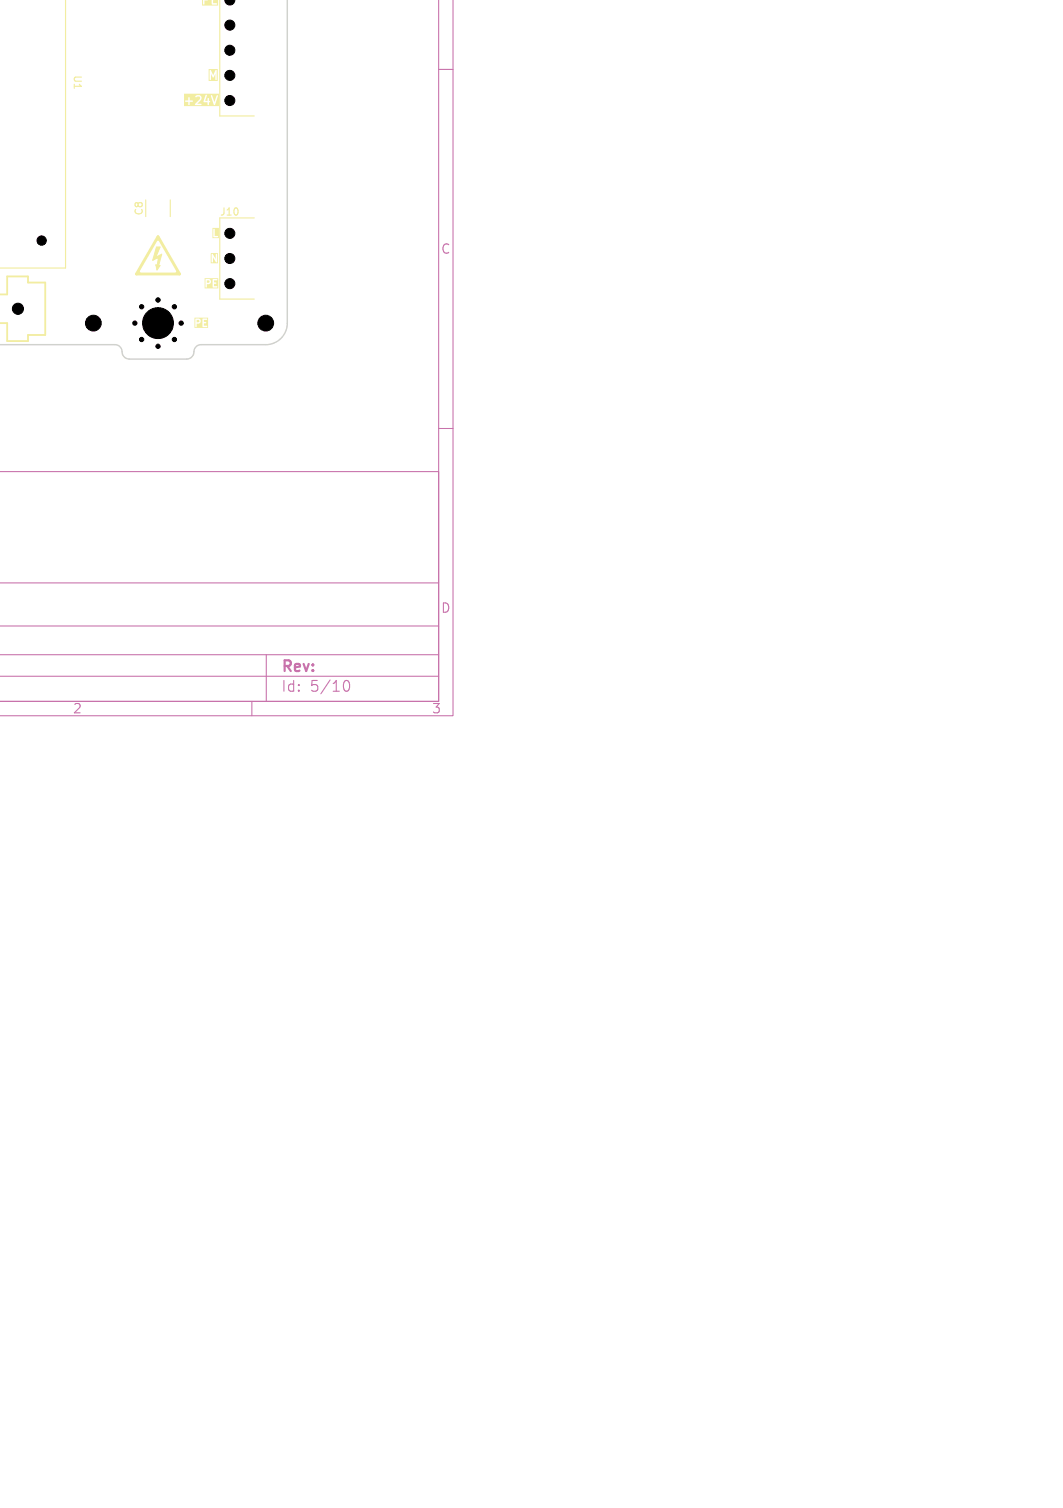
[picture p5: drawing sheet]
<svg xmlns="http://www.w3.org/2000/svg" width="148mm" height="210mm" viewBox="0 0 148 210" stroke-linecap="round" stroke-linejoin="round" font-family="sans-serif">
<defs><g id="words">
<g font-size="2.1" fill="#c872ab">
<text x="39.1" y="94">Rev:</text>
<text x="39.1" y="96.6">Id:</text>
<text x="43.2" y="96.6">5/10</text>
</g>
<g font-size="1.8" fill="#c872ab">
<text x="61.3" y="35.5">C</text>
<text x="61.3" y="85.5">D</text>
<text x="10.1" y="99.6">2</text>
<text x="60.1" y="99.6">3</text>
</g>
<g font-size="1.4" fill="#f2eda1">
<text x="10.1" y="10.4" transform="rotate(90 10.1 10.4)">U1</text>
<text x="20.1" y="30.1" transform="rotate(-90 20.1 30.1)">C8</text>
<text x="30.5" y="30.2">J10</text>
</g>
</g></defs>
<path d="M61.1 0v97.7h-61.2h61.2v-32h-61.1M63.1 0v99.7h-63.1M61.1 9.7h2M61.1 59.7h2M0 94.2h61.1M0 91.2h61.1M0 87.2h61.1M0 81.2h61.1M35.1 97.7v2M37.1 91.2v6.5M47.8 95.3a.55 .55 0 0 1 .4-.5h.1a.94 .94 0 0 1 0 1.5h-.1a.55 .55 0 0 1-.4-.6" fill="none" stroke="#c872ab" stroke-width=".15"/>
<g fill="#f2eda1">
<path d="M25.6 13.1h4.9v1.7h-4.9v-.7l.2 .1h.4l.1 .4 .1-.1 1.6 .1v-.2h-.5l.3-.3 1.1 .1v.4h.2v-.4h.2l-.2-.2v-.3h-.2v.3h-.3l.2-.6h.6l.4 1.2h.1l.5-1.2-.1-.2-.1 .1-.3 .9-.4-1-.1 .2h-.6v-.2h-.2l-.3 .9h-.5l.2-.2 .1-.4-.3-.2-.4-.1-.2 .2v.1l.5-.1 .2 .2-.1 .2-.7 .7h-.7v-.3h.4l.1-.2h-.5v-.4l-.1-.1-.1 .5-.6 .1z"/>
<path d="M29 9.6h1.3v1.7h-1.3v-1.5h.2v1.3h.2v-.8l.3 .5 .3-.5v.8h.1l.1-.1v-1.2h-.2l-.3 .7-.3-.7h-.4z"/>
<path d="M29.3 35.2h1v1.5h-1v-1.2h.2v1h.2v-.7l.4 .7h.1v-1.1h-.2v.7l-.4-.7-.3 .1z"/>
<path d="M28.8 39.1h.3v.2l-.3 .1z"/>
<path d="M28.5 38.7h1.9v1.5h-1.9v-1.2h.1v1h.2v-.4h.3l.2-.2 .1-.3-.1-.1h.3v1l.6 .1 .1-.1-.1-.1h-.4v-.4l.3-.1v-.1h-.3v-.2l.4-.1v-.1l-.9 .1-.6-.1-.2 .1z"/>
<path d="M29.6 31.7h.9v1.5h-.9v-1.2h.1v1l.6 .1 .1-.1-.1-.1h-.4v-1h-.1l-.2 .1z"/>
<path d="M27.4 44.6h.3v.2l-.3 .1z"/>
<path d="M27.1 44.2h1.9v1.5h-1.9v-1.2h.1v1h.2v-.4h.3l.2-.2 .1-.3-.1-.1h.3v1l.6 .1 .1-.1-.1-.1h-.4v-.4l.3-.1-.1-.1h-.2v-.2l.4-.1v-.1l-.9 .1-.6-.1-.2 .1z"/>
<path d="M28.1 -.1h.2v.7h.2v-.5l1-.2v.7h.1h.6v-.2h-.5v-.4l.4-.1h-.4h.5h-2.1h2.3v.9h-2.3z"/>
</g>
<path d="M9.1 0v37.3h-9.2M30.6 -.1v16.3h4.8M20.3 27.8v2.4M23.7 27.8v2.4M35.4 30.4h-4.8v11.3h4.8" fill="none" stroke="#f2eda1" stroke-width=".16"/>
<path d="M-.1 41h1.1v-2.5h2.9v.9h2.4v7.3h-2.4v.8h-2.9v-2.5h-1.1" fill="none" stroke="#f2eda1" stroke-width=".25"/>
<path d="M22 33l3 5.2h-6z" fill="none" stroke="#f2eda1" stroke-width=".4"/>
<path d="M19.3 37.7l.2 .4M21.7 35.6l.2 .2M21.9 35.9l.2 .1M21.9 33.4h.2M24.7 37.7l-.2 .4" fill="none" stroke="#f2eda1" stroke-width=".2"/>
<path d="M21.7 36.9l.5 .1" fill="none" stroke="#f2eda1" stroke-width=".14"/>
<path d="M21.8 34.4h.5l-.6 1.4 .8-.4-.5 1.7 .3-.1-.4 .6-.2-.7 .2 .2 .2-1.3-.8 .5z" fill="#f2eda1" stroke="#f2eda1" stroke-width=".14"/>
<path d="M40 0v45a3 3 0 0 1-3 3h-9a1.09 1.09 0 0 0-1 1.3l-.4 .5-.5 .2h-8.1a1.09 1.09 0 0 1-1-1.3l-.4-.5-.6-.2h-16.1" fill="none" stroke="#d0d2cd" stroke-width=".2"/>
<g fill="#000" stroke="#000" stroke-width=".14">
<path d="M31.3 0l1.3-.1a.68 .68 0 0 1-.6 .8 .68 .68 0 0 1-.7-.7z"/>
<circle cx="32" cy="3.5" r=".7"/>
<circle cx="32" cy="10.5" r=".7"/>
<circle cx="32" cy="14" r=".7"/>
<circle cx="32" cy="7" r=".7"/>
<circle cx="5.8" cy="33.5" r=".65"/>
<circle cx="32" cy="32.5" r=".7"/>
<circle cx="32" cy="39.5" r=".7"/>
<circle cx="32" cy="36" r=".7"/>
<circle cx="2.5" cy="43" r=".77"/>
<circle cx="13" cy="45" r="1.1"/>
<circle cx="18.8" cy="45" r=".3"/>
<circle cx="19.7" cy="42.7" r=".3"/>
<circle cx="19.7" cy="47.3" r=".3"/>
<circle cx="22" cy="45" r="2.15"/>
<circle cx="22" cy="48.2" r=".3"/>
<circle cx="22" cy="41.8" r=".3"/>
<circle cx="24.3" cy="42.7" r=".3"/>
<circle cx="24.3" cy="47.3" r=".3"/>
<circle cx="25.2" cy="45" r=".3"/>
<circle cx="37" cy="45" r="1.1"/>
</g>
<use href="#words"/>
</svg>
